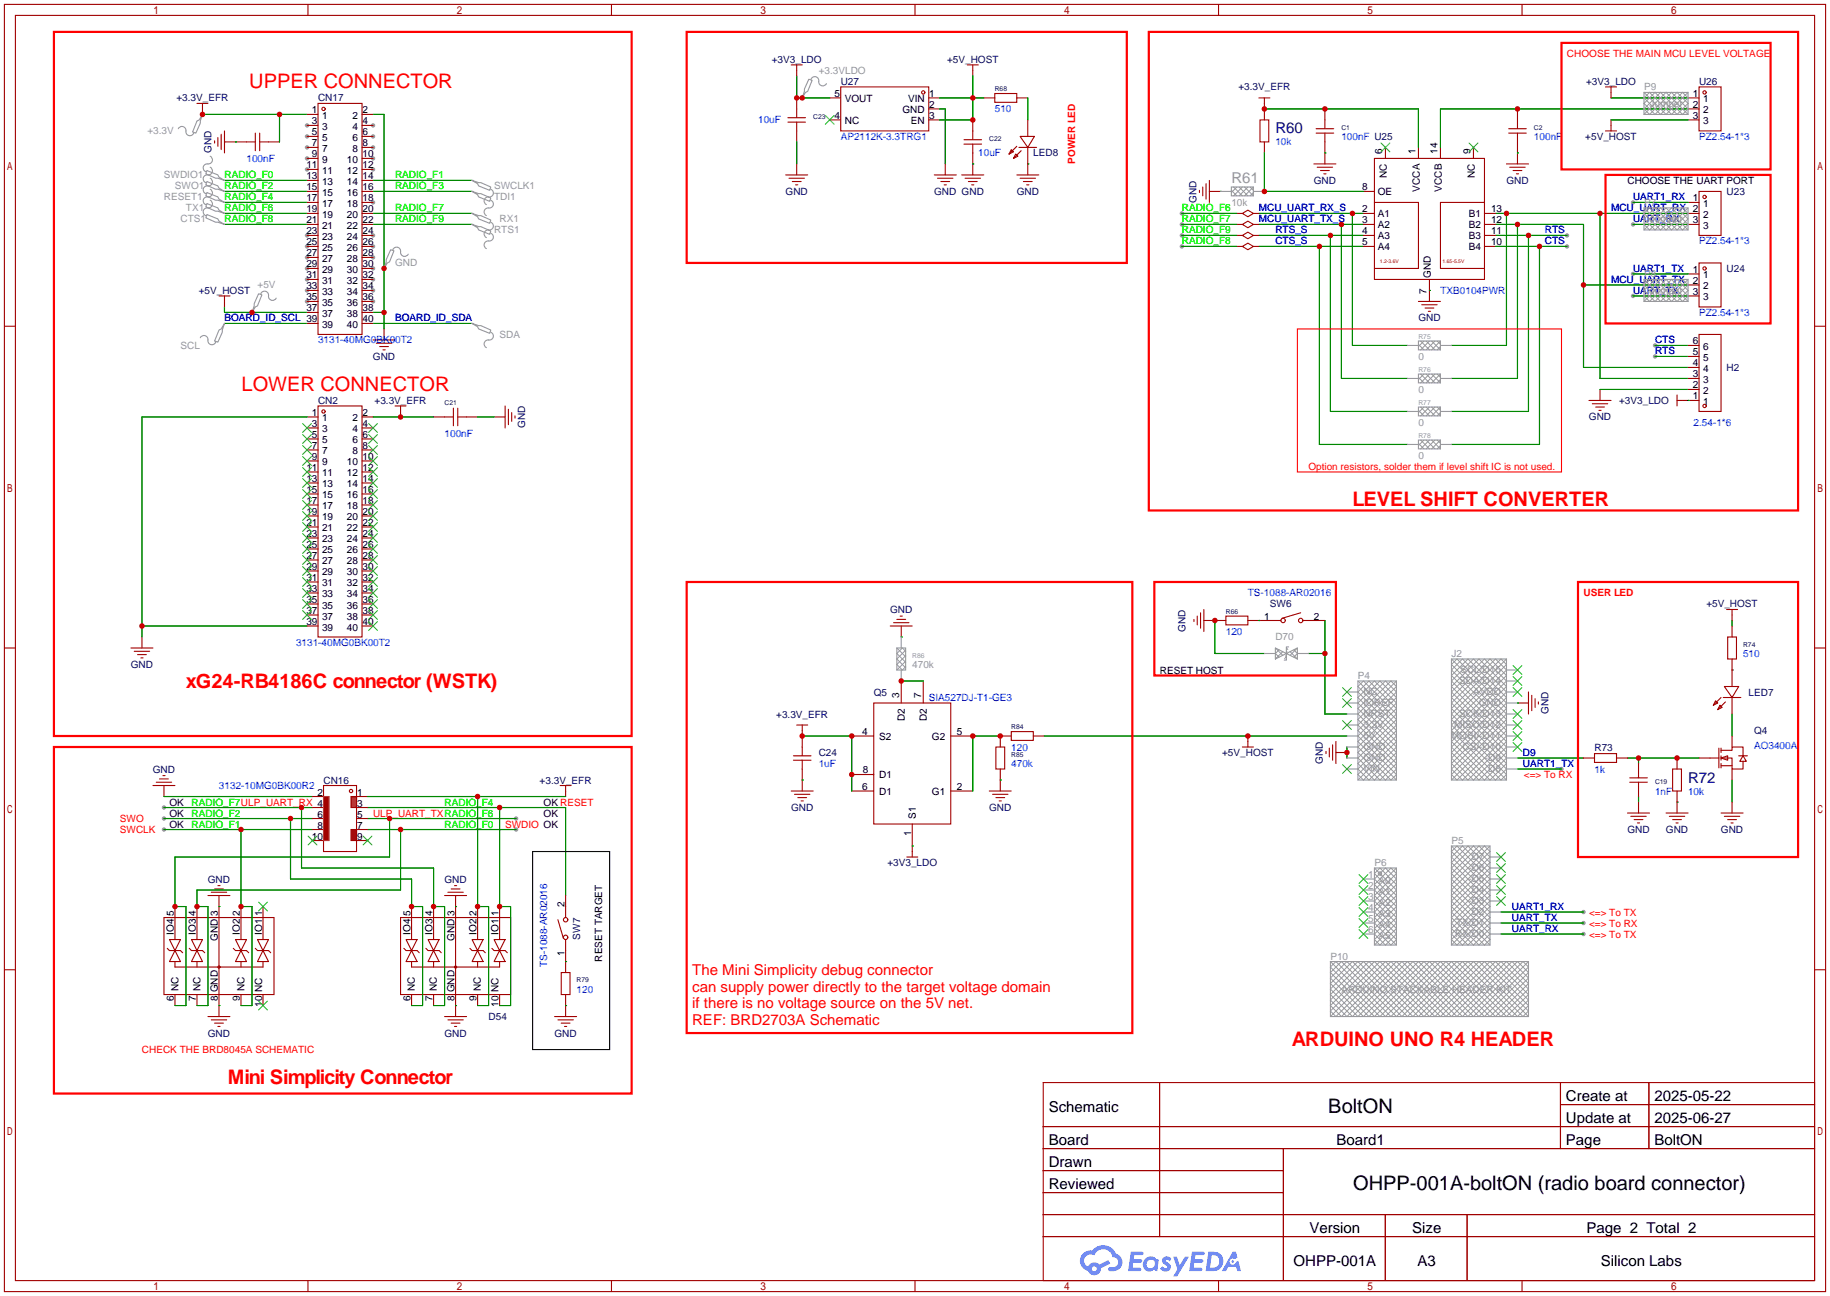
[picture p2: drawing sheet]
<svg xmlns="http://www.w3.org/2000/svg" width="422mm" height="299mm" viewBox="0 0 422 299" stroke-linecap="round" stroke-linejoin="round" font-family="sans-serif">
<defs><g id="words">
<g font-size="4.6" fill="#f00">
<text x="57.5" y="20.4">UPPER CONNECTOR</text>
<text x="55.8" y="90.3">LOWER CONNECTOR</text>
<text x="312.2" y="116.9">LEVEL SHIFT CONVERTER</text>
<text x="42.9" y="158.8">xG24-RB4186C connector (WSTK)</text>
<text x="298.2" y="241.4">ARDUINO UNO R4 HEADER</text>
<text x="52.6" y="250.3">Mini Simplicity Connector</text>
</g>
<g font-size="4.6">
<text x="306.6" y="257">BoltON</text>
<text x="312.4" y="274.8">OHPP-001A-boltON (radio board connector)</text>
</g>
<g font-size="3.5" fill="#000080">
<text x="294.4" y="30.8">R60</text>
<text x="389.6" y="180.7">R72</text>
</g>
<text font-size="3.5" fill="#999" x="284.2" y="42.2">R61</text>
<g font-size="3.5" fill="#f00">
<text x="159.8" y="225.1">The Mini Simplicity debug connector</text>
<text x="159.8" y="228.9">can supply power directly to the target voltage domain</text>
<text x="159.8" y="232.7">if there is no voltage source on the 5V net.</text>
<text x="159.8" y="236.5">REF: BRD2703A Schematic</text>
</g>
<g font-size="3.5">
<text x="242.1" y="256.7">Schematic</text>
<text x="361.5" y="254.2">Create at</text>
<text x="381.9" y="254.2">2025-05-22</text>
<text x="361.5" y="259.2">Update at</text>
<text x="381.9" y="259.2">2025-06-27</text>
<text x="242.1" y="264.3">Board</text>
<text x="242.1" y="269.4">Drawn</text>
<text x="308.5" y="264.3">Board1</text>
<text x="361.5" y="264.3">Page</text>
<text x="381.9" y="264.3">BoltON</text>
<text x="242.1" y="274.5">Reviewed</text>
<text x="302.3" y="284.6">Version</text>
<text x="326" y="284.6">Size</text>
<text x="366.2" y="284.6">Page 2 Total 2</text>
<text x="298.6" y="292.3">OHPP-001A</text>
<text x="327.2" y="292.3">A3</text>
<text x="369.5" y="292.3">Silicon Labs</text>
</g>
<g font-size="2.3" fill="#000080">
<text x="178.2" y="14.5">+3V3_LDO</text>
<text x="218.6" y="14.5">+5V_HOST</text>
<text x="40.7" y="23.4">+3.3V_EFR</text>
<text x="73.4" y="23.4">CN17</text>
<text x="194.1" y="19.6">U27</text>
<text x="285.8" y="20.9">+3.3V_EFR</text>
<text x="366.1" y="19.6">+3V3_LDO</text>
<text x="392.2" y="19.6">U26</text>
<text x="48.8" y="35.3" transform="rotate(-90 48.8 35.3)">GND</text>
<text x="365.9" y="32.3">+5V_HOST</text>
<text x="238.5" y="36.1">LED8</text>
<text x="181.3" y="45">GND</text>
<text x="215.6" y="45">GND GND</text>
<text x="234.7" y="45">GND</text>
<text x="276.1" y="46.8" transform="rotate(-90 276.1 46.8)">GND</text>
<text x="303.3" y="42.5">GND</text>
<text x="347.7" y="42.5">GND</text>
<text x="398.5" y="45">U23</text>
<text x="398.5" y="62.8">U24</text>
<text x="45.9" y="67.9">+5V_HOST</text>
<text x="327.4" y="74.2">GND</text>
<text x="86.1" y="83.1">GND</text>
<text x="398.5" y="85.6">H2</text>
<text x="73.4" y="93.3">CN2</text>
<text x="86.5" y="93.3">+3.3V_EFR</text>
<text x="373.7" y="93.3">+3V3_LDO</text>
<text x="121.2" y="98.8" transform="rotate(-90 121.2 98.8)">GND</text>
<text x="366.8" y="97.1">GND</text>
<text x="205.5" y="141.5">GND</text>
<text x="293.1" y="140.3">SW6</text>
<text x="393.9" y="140.3">+5V_HOST</text>
<text x="273.6" y="145.8" transform="rotate(-90 273.6 145.8)">GND</text>
<text x="30.2" y="154.2">GND</text>
<text x="201.7" y="160.6">Q5</text>
<text x="403.6" y="160.6">LED7</text>
<text x="179.2" y="165.7">+3.3V_EFR</text>
<text x="357.4" y="164.9" transform="rotate(-90 357.4 164.9)">GND</text>
<text x="368" y="173.3">R73</text>
<text x="404.9" y="169.5">Q4</text>
<text x="35.3" y="178.4">GND</text>
<text x="189" y="174.5">C24</text>
<text x="282.1" y="174.5">+5V_HOST</text>
<text x="305.4" y="176.3" transform="rotate(-90 305.4 176.3)">GND</text>
<text x="74.7" y="180.9">CN16</text>
<text x="124.6" y="180.9">+3.3V_EFR</text>
<text x="182.6" y="187.2">GND</text>
<text x="228.3" y="187.2">GND</text>
<text x="375.6" y="192.3">GND</text>
<text x="384.5" y="192.3">GND</text>
<text x="397.2" y="192.3">GND</text>
<text x="48" y="203.8">GND</text>
<text x="102.6" y="203.8">GND</text>
<text x="204.8" y="199.9">+3V3_LDO</text>
<text x="133.9" y="216.9" transform="rotate(-90 133.9 216.9)">SW7</text>
<text x="48" y="239.3">GND</text>
<text x="102.6" y="239.3">GND</text>
<text x="112.8" y="235.5">D54</text>
<text x="128" y="239.3">GND</text>
</g>
<g font-size="2.3" fill="#999">
<text x="189" y="17.1">+3.3VLDO</text>
<text x="379.5" y="20.9">P9</text>
<text x="380.7" y="24.7">Jumper</text>
<text x="34" y="31">+3.3V</text>
<text x="37.8" y="41.2">SWDIO1</text>
<text x="37.8" y="46.3">RESET1</text>
<text x="40.4" y="43.7">SWO1</text>
<text x="114" y="43.7">SWCLK1</text>
<text x="114" y="46.3">TDI1</text>
<text x="284.2" y="47.5">10k</text>
<text x="379.5" y="47.5">P7</text>
<text x="41.7" y="51.4">CTS1</text>
<text x="42.9" y="48.8">TX1</text>
<text x="114" y="53.9">RTS1</text>
<text x="115.3" y="51.4">RX1</text>
<text x="380.7" y="51.4">Jumper</text>
<text x="91.2" y="61.5">GND</text>
<text x="379.5" y="64.1">P8</text>
<text x="59.4" y="66.6">+5V</text>
<text x="380.7" y="67.9">Jumper</text>
<text x="41.7" y="80.6">SCL</text>
<text x="115.3" y="78">SDA</text>
<text x="327.4" y="83.1">0</text>
<text x="327.4" y="90.7">0</text>
<text x="327.4" y="98.3">0</text>
<text x="327.4" y="106">0</text>
<text x="294.4" y="147.9">D70</text>
<text x="210.6" y="154.2">470k</text>
<text x="335" y="151.7">J2</text>
<text x="337.1" y="155.5">SCL/D15</text>
<text x="313.4" y="156.8">P4</text>
<text x="314.7" y="160.6">NC</text>
<text x="336.8" y="158">SDA/D14</text>
<text x="340" y="160.6">AVDD</text>
<text x="314.7" y="163.1">IOREF</text>
<text x="314.7" y="165.6">NRST</text>
<text x="336.8" y="165.6">SCK/D13</text>
<text x="341.3" y="163.1">GND</text>
<text x="314.7" y="168.2">3.3V</text>
<text x="314.7" y="170.7">5V</text>
<text x="314.7" y="173.3">GND</text>
<text x="334.9" y="170.7">MOSI/-D11</text>
<text x="335.7" y="168.2">MISO/D12</text>
<text x="337.6" y="173.3">CS/-D10</text>
<text x="314.7" y="175.8">GND</text>
<text x="314.7" y="178.3">VIN</text>
<text x="342.7" y="175.8">-D9</text>
<text x="343.5" y="178.3">D8</text>
<text x="335" y="194.9">P5</text>
<text x="315.8" y="202.7">1</text>
<text x="317.2" y="199.9">P6</text>
<text x="318.2" y="204">A0</text>
<text x="338.9" y="201.2">-D6</text>
<text x="338.9" y="203.7">-D5</text>
<text x="339.7" y="198.7">D7</text>
<text x="315.8" y="205.3">2</text>
<text x="315.8" y="207.8">3</text>
<text x="318.2" y="206.5">A1</text>
<text x="318.2" y="209.1">A2</text>
<text x="338.9" y="208.8">-D3</text>
<text x="339.7" y="206.3">D4</text>
<text x="315.8" y="210.3">4</text>
<text x="315.8" y="212.9">5</text>
<text x="315.8" y="215.4">6</text>
<text x="318.2" y="211.6">A3</text>
<text x="318.2" y="214.1">A4</text>
<text x="336.1" y="213.9">TX/D1</text>
<text x="339.7" y="211.4">D2</text>
<text x="307.1" y="221.5">P10</text>
<text x="318.2" y="216.7">A5</text>
<text x="335.8" y="216.4">RX/D0</text>
<text x="309.6" y="229.2">ARDUINO STACKABLE HEADER KIT</text>
</g>
<g font-size="2.3" fill="#f00">
<text x="361.7" y="13.3">CHOOSE THE MAIN MCU LEVEL VOLTAGE</text>
<text x="248.2" y="37.8" transform="rotate(-90 248.2 37.8)">POWER LED</text>
<text x="302" y="108.5">Option resistors, solder them if level shift IC is not used.</text>
<text x="365.5" y="137.7">USER LED</text>
<text x="351.7" y="179.6">&lt;=&gt; To RX</text>
<text x="27.7" y="189.8">SWO</text>
<text x="86.1" y="188.5">ULP_UART_TXRADIO_F6</text>
<text x="116.6" y="191.1">SWDIO OK</text>
<text x="27.7" y="192.3">SWCLK</text>
<text x="366.8" y="213.9">&lt;=&gt; To RX</text>
<text x="366.8" y="211.4">&lt;=&gt; To TX</text>
<text x="366.8" y="216.5">&lt;=&gt; To TX</text>
<text x="32.8" y="243.1">CHECK THE BRD8045A SCHEMATIC</text>
</g>
<g font-size="2.3">
<text x="192.6" y="22.4">5</text>
<text x="195" y="23.6">VOUT</text>
<text x="209.6" y="23.6">VIN</text>
<text x="214.5" y="22.4">1</text>
<text x="390.8" y="22.4">1</text>
<text x="393.1" y="23.6">1</text>
<text x="72" y="28.7">3</text>
<text x="72" y="26.2">1</text>
<text x="74.3" y="30">3</text>
<text x="74.3" y="27.5">1</text>
<text x="81.3" y="27.5">2</text>
<text x="81.3" y="30">4</text>
<text x="83.7" y="26.2">2</text>
<text x="83.7" y="28.7">4</text>
<text x="192.6" y="27.5">4</text>
<text x="195" y="28.7">NC</text>
<text x="208.3" y="26.2">GND</text>
<text x="210.2" y="28.7">EN</text>
<text x="214.5" y="24.9">2</text>
<text x="214.5" y="27.5">3</text>
<text x="390.8" y="24.9">2</text>
<text x="390.8" y="27.5">3</text>
<text x="393.1" y="26.2">2</text>
<text x="393.1" y="28.7">3</text>
<text x="72" y="33.8">7</text>
<text x="72" y="31.3">5</text>
<text x="74.3" y="35.1">7</text>
<text x="74.3" y="32.5">5</text>
<text x="81.3" y="32.5">6</text>
<text x="81.3" y="35.1">8</text>
<text x="83.7" y="31.3">6</text>
<text x="83.7" y="33.8">8</text>
<text x="319.1" y="35.5" transform="rotate(-90 319.1 35.5)">6</text>
<text x="326.7" y="35.5" transform="rotate(-90 326.7 35.5)">1</text>
<text x="331.8" y="35.5" transform="rotate(-90 331.8 35.5)">14</text>
<text x="339.4" y="35.5" transform="rotate(-90 339.4 35.5)">9</text>
<text x="70.7" y="41.4">13</text>
<text x="70.7" y="38.9">11</text>
<text x="72" y="36.3">9</text>
<text x="74.3" y="40.2">11</text>
<text x="74.3" y="37.6">9</text>
<text x="80.1" y="37.6">10</text>
<text x="80.1" y="40.2">12</text>
<text x="83.7" y="36.3">10</text>
<text x="83.7" y="38.9">12</text>
<text x="83.7" y="41.4">14</text>
<text x="320.1" y="41.2" transform="rotate(-90 320.1 41.2)">NC</text>
<text x="340.4" y="41.2" transform="rotate(-90 340.4 41.2)">NC</text>
<text x="70.7" y="46.5">17</text>
<text x="70.7" y="44">15</text>
<text x="74.3" y="47.8">17</text>
<text x="74.3" y="45.2">15</text>
<text x="74.3" y="42.7">13</text>
<text x="80.1" y="42.7">14</text>
<text x="80.1" y="45.2">16</text>
<text x="80.1" y="47.8">18</text>
<text x="83.7" y="44">16</text>
<text x="83.7" y="46.5">18</text>
<text x="314.4" y="44">8</text>
<text x="318" y="45">OE</text>
<text x="327.7" y="44.2" transform="rotate(-90 327.7 44.2)">VCCA</text>
<text x="332.8" y="44.2" transform="rotate(-90 332.8 44.2)">VCCB</text>
<text x="375.7" y="42.5">CHOOSE THE UART PORT</text>
<text x="390.8" y="46.5">1</text>
<text x="393.1" y="47.8">1</text>
<text x="70.7" y="51.6">21</text>
<text x="70.7" y="49">19</text>
<text x="74.3" y="52.9">21</text>
<text x="74.3" y="50.3">19</text>
<text x="80.1" y="50.3">20</text>
<text x="80.1" y="52.9">22</text>
<text x="83.7" y="49">20</text>
<text x="83.7" y="51.6">22</text>
<text x="314.4" y="49">2</text>
<text x="314.4" y="51.6">3</text>
<text x="318" y="50.1">A1</text>
<text x="318" y="52.6">A2</text>
<text x="339.1" y="50.1">B1</text>
<text x="339.1" y="52.6">B2</text>
<text x="344.2" y="49">13</text>
<text x="344.2" y="51.6">12</text>
<text x="390.8" y="49">2</text>
<text x="390.8" y="51.6">3</text>
<text x="393.1" y="50.3">2</text>
<text x="393.1" y="52.9">3</text>
<text x="70.7" y="59.2">27</text>
<text x="70.7" y="56.7">25</text>
<text x="70.7" y="54.1">23</text>
<text x="74.3" y="57.9">25</text>
<text x="74.3" y="55.4">23</text>
<text x="80.1" y="55.4">24</text>
<text x="80.1" y="57.9">26</text>
<text x="83.7" y="54.1">24</text>
<text x="83.7" y="56.7">26</text>
<text x="83.7" y="59.2">28</text>
<text x="314.4" y="54.1">4</text>
<text x="314.4" y="56.7">5</text>
<text x="318" y="55.1">A3</text>
<text x="318" y="57.7">A4</text>
<text x="339.1" y="55.1">B3</text>
<text x="339.1" y="57.7">B4</text>
<text x="344.2" y="54.1">11</text>
<text x="344.2" y="56.7">10</text>
<text x="70.7" y="64.3">31</text>
<text x="70.7" y="61.7">29</text>
<text x="74.3" y="65.6">31</text>
<text x="74.3" y="63">29</text>
<text x="74.3" y="60.5">27</text>
<text x="80.1" y="60.5">28</text>
<text x="80.1" y="63">30</text>
<text x="80.1" y="65.6">32</text>
<text x="83.7" y="61.7">30</text>
<text x="83.7" y="64.3">32</text>
<text x="330.2" y="64.2" transform="rotate(-90 330.2 64.2)">GND</text>
<text x="390.8" y="63">1</text>
<text x="390.8" y="65.6">2</text>
<text x="393.1" y="64.3">1</text>
<text x="70.7" y="71.9">37</text>
<text x="70.7" y="69.4">35</text>
<text x="70.7" y="66.8">33</text>
<text x="74.3" y="70.6">35</text>
<text x="74.3" y="68.1">33</text>
<text x="80.1" y="68.1">34</text>
<text x="80.1" y="70.6">36</text>
<text x="83.7" y="66.8">34</text>
<text x="83.7" y="69.4">36</text>
<text x="83.7" y="71.9">38</text>
<text x="329.2" y="67.8" transform="rotate(-90 329.2 67.8)">7</text>
<text x="390.8" y="68.1">3</text>
<text x="393.1" y="66.8">2</text>
<text x="393.1" y="69.4">3</text>
<text x="74.3" y="75.7">39</text>
<text x="74.3" y="73.2">37</text>
<text x="80.1" y="73.2">38</text>
<text x="80.1" y="75.7">40</text>
<text x="83.7" y="74.4">40</text>
<text x="390.8" y="82.1">5</text>
<text x="390.8" y="79.5">6</text>
<text x="393.1" y="83.3">5</text>
<text x="393.1" y="80.8">6</text>
<text x="390.8" y="89.7">2</text>
<text x="390.8" y="87.1">3</text>
<text x="390.8" y="84.6">4</text>
<text x="393.1" y="88.4">3</text>
<text x="393.1" y="85.9">4</text>
<text x="390.8" y="92.2">1</text>
<text x="393.1" y="93.5">1</text>
<text x="393.1" y="91">2</text>
<text x="72" y="101.1">5</text>
<text x="72" y="98.6">3</text>
<text x="72" y="96">1</text>
<text x="74.3" y="99.8">3</text>
<text x="74.3" y="97.3">1</text>
<text x="81.3" y="97.3">2</text>
<text x="81.3" y="99.8">4</text>
<text x="83.7" y="96">2</text>
<text x="83.7" y="98.6">4</text>
<text x="83.7" y="101.1">6</text>
<text x="72" y="106.2">9</text>
<text x="72" y="103.7">7</text>
<text x="74.3" y="107.5">9</text>
<text x="74.3" y="104.9">7</text>
<text x="74.3" y="102.4">5</text>
<text x="80.1" y="107.5">10</text>
<text x="81.3" y="102.4">6</text>
<text x="81.3" y="104.9">8</text>
<text x="83.7" y="103.7">8</text>
<text x="83.7" y="106.2">10</text>
<text x="70.7" y="113.8">15</text>
<text x="70.7" y="111.3">13</text>
<text x="70.7" y="108.7">11</text>
<text x="74.3" y="112.5">13</text>
<text x="74.3" y="110">11</text>
<text x="80.1" y="110">12</text>
<text x="80.1" y="112.5">14</text>
<text x="83.7" y="108.7">12</text>
<text x="83.7" y="111.3">14</text>
<text x="83.7" y="113.8">16</text>
<text x="70.7" y="118.9">19</text>
<text x="70.7" y="116.4">17</text>
<text x="74.3" y="117.6">17</text>
<text x="74.3" y="115.1">15</text>
<text x="80.1" y="115.1">16</text>
<text x="80.1" y="117.6">18</text>
<text x="83.7" y="116.4">18</text>
<text x="83.7" y="118.9">20</text>
<text x="70.7" y="124">23</text>
<text x="70.7" y="121.4">21</text>
<text x="74.3" y="125.2">23</text>
<text x="74.3" y="122.7">21</text>
<text x="74.3" y="120.2">19</text>
<text x="80.1" y="120.2">20</text>
<text x="80.1" y="122.7">22</text>
<text x="80.1" y="125.2">24</text>
<text x="83.7" y="121.4">22</text>
<text x="83.7" y="124">24</text>
<text x="70.7" y="131.6">29</text>
<text x="70.7" y="129.1">27</text>
<text x="70.7" y="126.5">25</text>
<text x="74.3" y="130.3">27</text>
<text x="74.3" y="127.8">25</text>
<text x="80.1" y="127.8">26</text>
<text x="80.1" y="130.3">28</text>
<text x="83.7" y="126.5">26</text>
<text x="83.7" y="129.1">28</text>
<text x="83.7" y="131.6">30</text>
<text x="70.7" y="136.7">33</text>
<text x="70.7" y="134.1">31</text>
<text x="74.3" y="137.9">33</text>
<text x="74.3" y="135.4">31</text>
<text x="74.3" y="132.9">29</text>
<text x="80.1" y="132.9">30</text>
<text x="80.1" y="135.4">32</text>
<text x="80.1" y="137.9">34</text>
<text x="83.7" y="134.1">32</text>
<text x="83.7" y="136.7">34</text>
<text x="70.7" y="141.8">37</text>
<text x="70.7" y="139.2">35</text>
<text x="74.3" y="143">37</text>
<text x="74.3" y="140.5">35</text>
<text x="80.1" y="140.5">36</text>
<text x="80.1" y="143">38</text>
<text x="83.7" y="139.2">36</text>
<text x="83.7" y="141.8">38</text>
<text x="291.8" y="143">1</text>
<text x="303.3" y="143">2</text>
<text x="70.7" y="144.3">39</text>
<text x="74.3" y="145.6">39</text>
<text x="80.1" y="145.6">40</text>
<text x="83.7" y="144.3">40</text>
<text x="267.7" y="155.5">RESET HOST</text>
<text x="207.6" y="161" transform="rotate(-90 207.6 161)">3</text>
<text x="212.6" y="161" transform="rotate(-90 212.6 161)">7</text>
<text x="208.8" y="166.5" transform="rotate(-90 208.8 166.5)">D2</text>
<text x="213.9" y="166.5" transform="rotate(-90 213.9 166.5)">D2</text>
<text x="199" y="169.7">4</text>
<text x="202.9" y="170.7">S2</text>
<text x="215.1" y="170.7">G2</text>
<text x="220.9" y="169.7">5</text>
<text x="199.1" y="178.4">8</text>
<text x="202.9" y="179.6">D1</text>
<text x="39.1" y="186">OK</text>
<text x="73.3" y="183.7">2</text>
<text x="82.4" y="183.7">1</text>
<text x="125.5" y="186">OK RESET</text>
<text x="199" y="182.4">6</text>
<text x="202.9" y="183.4">D1</text>
<text x="215.1" y="183.4">G1</text>
<text x="220.9" y="182.4">2</text>
<text x="39.1" y="188.5">OK</text>
<text x="39.1" y="191.1">OK</text>
<text x="73.3" y="191.3">8</text>
<text x="73.3" y="188.7">6</text>
<text x="82.4" y="186.2">3</text>
<text x="82.4" y="188.7">5</text>
<text x="82.4" y="191.3">7</text>
<text x="125.5" y="188.5">OK</text>
<text x="211.4" y="189" transform="rotate(-90 211.4 189)">S1</text>
<text x="72" y="193.8">10</text>
<text x="82.4" y="193.8">9</text>
<text x="210.3" y="192.9" transform="rotate(-90 210.3 192.9)">1</text>
<text x="130.3" y="209.3" transform="rotate(-90 130.3 209.3)">2</text>
<text x="40.2" y="215.8" transform="rotate(-90 40.2 215.8)">IO4</text>
<text x="40.2" y="211.6" transform="rotate(-90 40.2 211.6)">5</text>
<text x="45.2" y="215.8" transform="rotate(-90 45.2 215.8)">IO3</text>
<text x="45.2" y="211.6" transform="rotate(-90 45.2 211.6)">4</text>
<text x="50.3" y="211.6" transform="rotate(-90 50.3 211.6)">3</text>
<text x="55.4" y="215.8" transform="rotate(-90 55.4 215.8)">IO2</text>
<text x="55.4" y="211.6" transform="rotate(-90 55.4 211.6)">2</text>
<text x="60.5" y="215.8" transform="rotate(-90 60.5 215.8)">IO1</text>
<text x="60.5" y="211.6" transform="rotate(-90 60.5 211.6)">1</text>
<text x="94.8" y="215.8" transform="rotate(-90 94.8 215.8)">IO4</text>
<text x="94.8" y="211.6" transform="rotate(-90 94.8 211.6)">5</text>
<text x="99.8" y="215.8" transform="rotate(-90 99.8 215.8)">IO3</text>
<text x="99.8" y="211.6" transform="rotate(-90 99.8 211.6)">4</text>
<text x="104.9" y="211.6" transform="rotate(-90 104.9 211.6)">3</text>
<text x="110" y="215.8" transform="rotate(-90 110 215.8)">IO2</text>
<text x="110" y="211.6" transform="rotate(-90 110 211.6)">2</text>
<text x="115.1" y="215.8" transform="rotate(-90 115.1 215.8)">IO1</text>
<text x="115.1" y="211.6" transform="rotate(-90 115.1 211.6)">1</text>
<text x="50.3" y="217.2" transform="rotate(-90 50.3 217.2)">GND</text>
<text x="104.9" y="217.2" transform="rotate(-90 104.9 217.2)">GND</text>
<text x="130.3" y="220.7" transform="rotate(-90 130.3 220.7)">1</text>
<text x="139" y="222" transform="rotate(-90 139 222)">RESET TARGET</text>
<text x="40.2" y="231.2" transform="rotate(-90 40.2 231.2)">6</text>
<text x="41.2" y="228.9" transform="rotate(-90 41.2 228.9)">NC</text>
<text x="45.2" y="231.2" transform="rotate(-90 45.2 231.2)">7</text>
<text x="46.3" y="228.9" transform="rotate(-90 46.3 228.9)">NC</text>
<text x="50.3" y="231.2" transform="rotate(-90 50.3 231.2)">8</text>
<text x="50.3" y="229.1" transform="rotate(-90 50.3 229.1)">GND</text>
<text x="55.4" y="231.2" transform="rotate(-90 55.4 231.2)">9</text>
<text x="56.4" y="228.9" transform="rotate(-90 56.4 228.9)">NC</text>
<text x="60.5" y="232.4" transform="rotate(-90 60.5 232.4)">10</text>
<text x="60.5" y="229.1" transform="rotate(-90 60.5 229.1)">NC</text>
<text x="94.8" y="231.2" transform="rotate(-90 94.8 231.2)">6</text>
<text x="95.8" y="228.9" transform="rotate(-90 95.8 228.9)">NC</text>
<text x="99.8" y="231.2" transform="rotate(-90 99.8 231.2)">7</text>
<text x="100.9" y="228.9" transform="rotate(-90 100.9 228.9)">NC</text>
<text x="104.9" y="231.2" transform="rotate(-90 104.9 231.2)">8</text>
<text x="104.9" y="229.1" transform="rotate(-90 104.9 229.1)">GND</text>
<text x="110" y="231.2" transform="rotate(-90 110 231.2)">9</text>
<text x="111" y="228.9" transform="rotate(-90 111 228.9)">NC</text>
<text x="115.1" y="232.4" transform="rotate(-90 115.1 232.4)">10</text>
<text x="115.1" y="229.1" transform="rotate(-90 115.1 229.1)">NC</text>
</g>
<g font-size="2.3" fill="#00f">
<text x="175" y="28.5">10uF</text>
<text x="229.6" y="26">510</text>
<text x="194.1" y="32.3">AP2112K-3.3TRG1</text>
<text x="294.4" y="33.6">10k</text>
<text x="309.6" y="32.3">100nF U25</text>
<text x="354.1" y="32.3">100nF</text>
<text x="392.2" y="32.3">PZ2.54-1*3</text>
<text x="56.9" y="37.4">100nF</text>
<text x="225.8" y="36.1">10uF</text>
<text x="376.9" y="46.3">UART1_RX</text>
<text x="290.6" y="48.8">MCU_UART_RX_S</text>
<text x="290.6" y="51.4">MCU_UART_TX_S</text>
<text x="294.4" y="53.9">RTS_S</text>
<text x="356.6" y="53.9">RTS</text>
<text x="371.9" y="48.8">MCU_UART_RX</text>
<text x="376.9" y="51.4">UART_RX</text>
<text x="294.4" y="56.4">CTS_S</text>
<text x="356.6" y="56.4">CTS</text>
<text x="392.2" y="56.4">PZ2.54-1*3</text>
<text x="371.9" y="65.3">MCU_UART_TX</text>
<text x="376.9" y="62.8">UART1_TX</text>
<text x="332.5" y="67.9">TXB0104PWR</text>
<text x="376.9" y="67.9">UART_TX</text>
<text x="51.8" y="74.2">BOARD_ID_SCL 39</text>
<text x="91.2" y="74.2">BOARD_ID_SDA</text>
<text x="392.2" y="72.9">PZ2.54-1*3</text>
<text x="73.4" y="79.3">3131-40MG0BK00T2</text>
<text x="382" y="81.8">RTS</text>
<text x="382" y="79.3">CTS</text>
<text x="102.6" y="100.9">100nF</text>
<text x="390.9" y="98.3">2.54-1*6</text>
<text x="288" y="137.7">TS-1088-AR02016</text>
<text x="68.3" y="149.1">3131-40MG0BK00T2</text>
<text x="283" y="146.6">120</text>
<text x="402.3" y="151.7">510</text>
<text x="214.4" y="161.8">SIA527DJ-T1-GE3</text>
<text x="233.4" y="173.3">120</text>
<text x="404.9" y="173">AO3400A</text>
<text x="189" y="177.1">1uF</text>
<text x="233.4" y="177.1">470k</text>
<text x="351.5" y="177.1">UART1_TX</text>
<text x="351.5" y="174.5">D9</text>
<text x="368" y="178.4">1k</text>
<text x="50.5" y="182.2">3132-10MG0BK00R2</text>
<text x="382" y="183.4">1nF</text>
<text x="389.6" y="183.4">10k</text>
<text x="349" y="215.2">UART_RX</text>
<text x="349" y="212.6">UART_TX</text>
<text x="349" y="210.1">UART1_RX</text>
<text x="126.3" y="223.3" transform="rotate(-90 126.3 223.3)">TS-1088-AR02016</text>
<text x="133.1" y="229.2">120</text>
</g>
<g font-size="2.3" fill="#0f0">
<text x="51.8" y="41.2">RADIO_F0</text>
<text x="91.2" y="41.2">RADIO_F1</text>
<text x="51.8" y="43.7">RADIO_F2</text>
<text x="51.8" y="46.3">RADIO_F4</text>
<text x="91.2" y="43.7">RADIO_F3</text>
<text x="51.8" y="48.8">RADIO_F6</text>
<text x="51.8" y="51.4">RADIO_F8</text>
<text x="91.2" y="48.8">RADIO_F7</text>
<text x="91.2" y="51.4">RADIO_F9</text>
<text x="272.8" y="48.8">RADIO_F6</text>
<text x="272.8" y="51.4">RADIO_F7</text>
<text x="272.8" y="53.9">RADIO_F9</text>
<text x="272.8" y="56.4">RADIO_F8</text>
<text x="44.2" y="186">RADIO_F7ULP_UART_RX 4</text>
<text x="102.6" y="186">RADIO_F4</text>
<text x="44.2" y="191.1">RADIO_F1</text>
<text x="44.2" y="188.5">RADIO_F2</text>
<text x="102.6" y="191.1">RADIO_F0</text>
</g>
<g font-size="1.6" fill="#000080">
<text x="229.6" y="21">R68</text>
<text x="187.7" y="27.4">C23</text>
<text x="309.6" y="29.9">C1</text>
<text x="354.1" y="29.9">C2</text>
<text x="228.3" y="32.5">C22</text>
<text x="102.6" y="93.4">C21</text>
<text x="283" y="141.7">R66</text>
<text x="402.3" y="149.3">R74</text>
<text x="233.4" y="168.3">R84</text>
<text x="233.4" y="174.7">R85</text>
<text x="382" y="181">C19</text>
<text x="133.1" y="226.8">R79</text>
</g>
<g font-size="1.6" fill="#999">
<text x="327.4" y="78.2">R75</text>
<text x="327.4" y="85.8">R76</text>
<text x="327.4" y="93.4">R77</text>
<text x="327.4" y="101">R78</text>
<text x="210.6" y="151.8">R86</text>
</g>
<g font-size="1.2" fill="#a00000">
<text x="318.5" y="60.7">1.2-3.6V</text>
<text x="333" y="60.7">1.65-5.5V</text>
</g>
</g></defs>
<g fill="#999">
<circle cx="86.1" cy="29" r=".51"/>
<circle cx="86.1" cy="31.5" r=".51"/>
<circle cx="70.9" cy="69.6" r=".51"/>
<circle cx="86.1" cy="34" r=".51"/>
<circle cx="70.9" cy="67.1" r=".51"/>
<circle cx="86.1" cy="36.6" r=".51"/>
<circle cx="70.9" cy="64.5" r=".51"/>
<circle cx="86.1" cy="39.1" r=".51"/>
<circle cx="70.9" cy="62" r=".51"/>
<circle cx="70.9" cy="59.4" r=".51"/>
<circle cx="70.9" cy="56.9" r=".51"/>
<circle cx="86.1" cy="46.7" r=".51"/>
<circle cx="70.9" cy="54.4" r=".51"/>
<circle cx="86.1" cy="54.4" r=".51"/>
<circle cx="86.1" cy="56.9" r=".51"/>
<circle cx="86.1" cy="59.4" r=".51"/>
<circle cx="86.1" cy="62" r=".51"/>
<circle cx="70.9" cy="39.1" r=".51"/>
<circle cx="86.1" cy="64.5" r=".51"/>
<circle cx="70.9" cy="36.6" r=".51"/>
<circle cx="86.1" cy="67.1" r=".51"/>
<circle cx="70.9" cy="34" r=".51"/>
<circle cx="86.1" cy="69.6" r=".51"/>
<circle cx="70.9" cy="31.5" r=".51"/>
<circle cx="70.9" cy="29" r=".51"/>
<circle cx="119.1" cy="189" r=".51"/>
<circle cx="37.8" cy="186.4" r=".51"/>
<circle cx="37.8" cy="191.5" r=".51"/>
<circle cx="119.1" cy="191.5" r=".51"/>
<circle cx="365.5" cy="215.6" r=".51"/>
<circle cx="365.5" cy="213.1" r=".51"/>
<circle cx="365.5" cy="210.6" r=".51"/>
<circle cx="360.4" cy="177.5" r=".51"/>
<circle cx="376.9" cy="46.7" r=".51"/>
<circle cx="376.9" cy="51.8" r=".51"/>
<circle cx="376.9" cy="68.3" r=".51"/>
<circle cx="376.9" cy="63.2" r=".51"/>
<circle cx="361.7" cy="54.4" r=".51"/>
<circle cx="272.8" cy="49.3" r=".51"/>
<circle cx="272.8" cy="51.8" r=".51"/>
<circle cx="272.8" cy="54.4" r=".51"/>
<circle cx="272.8" cy="56.9" r=".51"/>
<circle cx="361.7" cy="56.9" r=".51"/>
<circle cx="382" cy="82.3" r=".51"/>
<circle cx="382" cy="79.8" r=".51"/>
<circle cx="37.8" cy="189" r=".51"/>
</g>
<g fill="none" stroke="#a10000" stroke-width=".25">
<path d="M1 1h420.4v297.2h-420.4zM3.6 3.6h415.2v292.1h-415.2zM71.1 1v2.6M141.1 1v2.6M211.2 1v2.6M281.3 1v2.6M351.3 1v2.6M1 75.3h2.6M418.8 75.3h2.6M1 149.6h2.6M418.8 149.6h2.6M1 223.9h2.6"/>
<path d="M418.8 223.9h2.6M240.8 249.9h178v45.8h-178zM267.7 249.9v35.6M360.2 249.9v15.3M360.2 255h58.6M380.6 249.9v15.3M240.8 260.1h178M240.8 265.2h178M240.8 270.3h55.4M240.8 275.3h55.4M296.2 265.2v30.5M71.1 295.7v2.5"/>
<path d="M141.1 295.7v2.5M211.2 295.7v2.5M240.8 280.4h178M240.8 285.5h178M281.3 295.7v2.5M319.8 280.4v15.3M338.6 280.4v15.3M351.3 295.7v2.5"/>
</g>
<g fill="#5487ff">
<path d="M268.5 290.3a1.3 1.3 0 0 1 1.9 .3l-.4 .6a.54 .54 0 0 0-1-.2l.2 .2a1.28 1.28 0 0 1 .8 2 1.53 1.53 0 0 1-2.2-.3l.5-.6 .8 .5a.31 .31 0 0 0 .3-.3 .31 .31 0 0 0-.2-.3 1.12 1.12 0 0 1-.7-1.9z"/>
<path d="M270.8 290.2h.8l.7 1.9 1.2-1.9h.9l-2.7 4.5h-.9l1-1.7z"/>
<path d="M261 289h2.3a.46 .46 0 0 1 .5 .1 .46 .46 0 0 1 .1 .5l-.3 .2h-1.8l-.1 .9h1.6a.4 .4 0 0 1 .3 .4 .4 .4 0 0 1-.4 .4h-1.6l-.2 1.2h1.4a.46 .46 0 0 1 .5 .1 .46 .46 0 0 1 .1 .5l-.4 .2h-2.6z"/>
<path d="M275.1 289h2.3a.47 .47 0 0 1 .5 .1 .47 .47 0 0 1 .1 .5l-.3 .2h-1.8l-.1 .9h1.6a.4 .4 0 0 1 .4 .4 .4 .4 0 0 1-.5 .4h-1.6l-.2 1.2h1.4a.46 .46 0 0 1 .5 .1 .46 .46 0 0 1 .1 .5l-.4 .2h-2.6z"/>
<path d="M284.5 289h.8l.3 1.3-.6 .4a.75 .75 0 0 0-1.1 .3 .75 .75 0 0 0 .5 1 .75 .75 0 0 0 .9-.6l.5-.3 .6 2.4h-.8l-.3-1h-1.8l-.5 1h-1z"/>
<path d="M278.9 289l-.6 4.5h1.4a2.27 2.27 0 0 0 2.7-2.3 2.27 2.27 0 0 0-2.7-2.2zM279.7 289.8a1.5 1.5 0 0 1 1.8 1.5 1.5 1.5 0 0 1-1.9 1.4h-.3z"/>
<path d="M264.4 290.6a1.6 1.6 0 0 0-.4 2.3 1.6 1.6 0 0 0 2.3 .2l.8 .4 .3-2.5-.1-.3h-.5a1.58 1.58 0 0 0-2.4-.1zM265 291.1a.99 .99 0 0 1 1.6 .6 .99 .99 0 0 1-1.3 1.1 .98 .98 0 0 1-.3-1.7z"/>
<path d="M250 289.4a2.37 2.37 0 0 0 1.1 4 1.54 1.54 0 0 0 1.8 1 1.54 1.54 0 0 0 1.2-1.6l2.2-1.1-.5-.8-2.1 1.1a1.57 1.57 0 0 0-2.6 .4 1.5 1.5 0 0 1-.7-2.1 1.5 1.5 0 0 1 2.2-.5 2.23 2.23 0 0 1 2.3-1.4 2.23 2.23 0 0 1 1.9 1.8 1.16 1.16 0 0 1 1.3 1.1 1.16 1.16 0 0 1-1.1 1.3h-.7a.47 .47 0 0 0-.5 .3 .47 .47 0 0 0 .4 .6 2.14 2.14 0 0 0 2.7-1.4 2.14 2.14 0 0 0-1.3-2.7 3.2 3.2 0 0 0-5.5-.7l-1.1 .1zM252 292.9a.6 .6 0 0 1 1.2 0 .6 .6 0 0 1-1.2 0z"/>
<circle cx="284.6" cy="291.3" r=".28"/>
</g>
<g fill="none" stroke="#a10000" stroke-width=".25">
<path d="M182.6 15h2.6M183.9 15v2.5M223.3 15h2.5M224.5 15v2.5M45.5 23.9h2.5M46.7 23.9v2.5M49.5 32.5v.5M50.3 31.8v2M51.1 31v3.5M51.8 30.2v5.1M51.8 32.8h7.1M58.9 30.7v4.1"/>
<path d="M59.9 32.8h4.6M59.9 30.7v4.1M181.9 28.2h4M181.9 27.2h4M183.9 22.6v4.6M183.9 28.2v4.6M183.9 37.8v2.6M191.5 22.6h2.6M191.5 27.7h2.6M194.1 20.1h20.3v10.1h-20.3zM214.4 22.6h2.5M214.4 25.1h2.5"/>
<path d="M214.4 27.7h2.5M218.2 37.8v2.6M222.5 33.3h4.1M222.5 32.3h4.1M224.5 27.7v4.6M224.5 33.3v7.1M227.1 22.6h2.5M229.6 21.6h5.1v2h-5.1zM233.4 34.5l.5 .6-1 .5zM234.4 35.6l.5 .5-1 .5zM234.7 22.6h2.5M234.7 33.8l-1.8 1.8"/>
<path d="M235.2 34h4.1M235.5 31.5h3.3l-1.6 2.5zM235.7 34.8l-1.8 1.8M237.2 27.7v3.8M237.2 34v6.4M290.6 22.6h2.5M290.8 27.7h2.1v5.1h-2.1zM291.8 22.6v5.1M291.8 32.8v2.5M303.3 37.8h5.1M303.8 30.7h4M303.8 29.7h4"/>
<path d="M304 38.6h3.6M304.8 39.4h2M305.8 25.1v4.6M305.8 30.7v7.1M317.2 36.6h25.4v27.9h-25.4zM319.8 34v2.6M327.4 34v2.6M332.5 34v2.6M340.1 34v2.6M347.7 37.8h5.1M348.2 30.7h4.1M348.2 29.7h4.1"/>
<path d="M348.5 38.6h3.5M349.2 39.4h2.1M350.3 25.1v4.6M350.3 30.7v7.1M370.6 30.2h2.5M370.6 20.1h2.5M371.9 20.1v2.5M371.9 27.7v2.5M389.6 22.6h2.6M389.6 25.1h2.6M389.6 27.7h2.6M392.2 20.1h5.1v10.1h-5.1z"/>
<path d="M181.4 40.4h5M182.1 41.1h3.6M182.9 41.9h2M183.6 42.7h.5M215.6 40.4h5.1M216.4 41.1h3.6M217.2 41.9h2M217.9 42.7h.5M222 40.4h5.1M222.8 41.1h3.5M223.5 41.9h2.1M224.3 42.7h.5"/>
<path d="M234.7 40.4h5.1M235.5 41.1h3.5M236.2 41.9h2.1M237 42.7h.5M276.9 43.9v.6M277.6 43.2v2M278.4 42.4v3.6M279.1 44.2h2.6M279.1 41.7v5M285.5 49.3h1.3M285.5 51.8h1.3M285.5 54.4h1.3"/>
<path d="M285.5 56.9h1.3M286.8 49.3l1.2-.8 1.3 .8-1.3 .7zM286.8 51.8l1.2-.7 1.3 .7-1.3 .8zM286.8 54.4l1.2-.8 1.3 .8-1.3 .7zM286.8 56.9l1.2-.8 1.3 .8-1.3 .8zM289.3 49.3h1.3M289.3 51.8h1.3M289.3 54.4h1.3M289.3 56.9h1.3M305.6 40.1h.5M314.7 49.3h2.5M314.7 51.8h2.5"/>
<path d="M314.7 54.4h2.5M314.7 56.9h2.5M314.7 44.2h2.5M317.2 46.7h10.2v15.3h-10.2M342.6 46.7h-10.1v15.3h10.1M342.6 49.3h2.6M342.6 51.8h2.6M342.6 54.4h2.6M342.6 56.9h2.6M350 40.1h.5M389.6 46.7h2.6M389.6 49.3h2.6"/>
<path d="M389.6 51.8h2.6M392.2 44.2h5.1v10.2h-5.1zM50.5 68.3h2.6M51.8 68.3v2.6M86.1 78.5h5.1M86.9 79.2h3.5M88.6 75.9v2.6M327.4 69.6h5.1M328.2 70.4h3.5M328.9 71.1h2.1M329.7 71.9h.5M329.9 64.5v5.1"/>
<path d="M389.6 63.2h2.6M389.6 65.8h2.6M389.6 68.3h2.6M389.6 79.8h2.6M392.2 60.7h5.1v10.2h-5.1zM392.2 77.2h5.1v17.8h-5.1zM70.9 96.3h2.5M70.9 98.8h2.5M73.4 93.7h10.2v53.4h-10.2zM83.6 96.3h2.5M83.6 98.8h2.5M87.6 80h2.1"/>
<path d="M88.4 80.8h.5M91.2 93.7h2.5M92.5 93.7v2.6M100.1 96.3h4.5M104.6 94.2v4.1M105.7 96.3h4.5M105.7 94.2v4.1M114 96.3h2.6M116.6 93.7v5.1M117.3 94.5v3.5M118.1 95.2v2.1M118.9 96v.5"/>
<path d="M366.8 92.5h5.1M367.5 93.2h3.6M368.3 94h2M369.1 94.7h.5M369.3 89.9v2.6M389.6 92.5h2.6M389.6 89.9h2.6M389.6 87.4h2.6M389.6 84.8h2.6M389.6 82.3h2.6M70.9 101.3h2.5M70.9 103.9h2.5"/>
<path d="M70.9 106.4h2.5M70.9 109h2.5M70.9 111.5h2.5M70.9 114h2.5M70.9 116.6h2.5M70.9 119.1h2.5M83.6 101.3h2.5M83.6 103.9h2.5M83.6 106.4h2.5M83.6 109h2.5M83.6 111.5h2.5M83.6 114h2.5"/>
<path d="M83.6 116.6h2.5M83.6 119.1h2.5M70.9 139.4h2.5M70.9 136.9h2.5M70.9 134.4h2.5M70.9 131.8h2.5M70.9 129.3h2.5M70.9 126.7h2.5M70.9 124.2h2.5M70.9 121.7h2.5M83.6 139.4h2.5M83.6 136.9h2.5"/>
<path d="M83.6 134.4h2.5M83.6 131.8h2.5M83.6 129.3h2.5M83.6 126.7h2.5M83.6 124.2h2.5M83.6 121.7h2.5M30.2 149.6h5.1M31 150.4h3.5M31.7 151.1h2.1M32.5 151.9h.5M32.8 147.1v2.5M70.9 144.5h2.5"/>
<path d="M70.9 142h2.5M83.6 144.5h2.5M83.6 142h2.5M275.6 143v.5M276.4 142.2v2.1M277.1 141.5v3.5M277.9 143.3h5.1M277.9 140.7v5.1M283 142.2h5v2.1h-5zM288 143.3h7.7M300.2 141.5l-4.3 1.2M300.7 143.3h5.1"/>
<path d="M352.8 159.8v5M398 158.5h3.3l-1.5 2.5zM398.5 140.7h2.6M398.8 147.1h2v5h-2zM399.8 140.7v2.6M399.8 144.5v2.6M399.8 152.1v6.4M36.8 179.8h2.1M37.6 179.1h.5M286.8 172.5h2.5M288 169.9v2.6M306.1 173.5v.5"/>
<path d="M306.8 172.7v2.1M307.6 172v3.5M308.4 173.7h2.5M308.4 171.2v5.1M350.3 162.3h2.5M353.6 160.5v3.6M354.3 161.3v2M355.1 162.1v.5M365.5 175h2.5M368 174h5.1v2h-5.1zM373.1 175h2.6M376.2 179.6h4"/>
<path d="M378.2 176.3v3.3M386.1 177.5h2v5.1h-2zM387.1 175v2.5M392.2 175h4.5M396 161.8l.5 .5-1 .5zM396.7 172.7v4.6M397 162.8l.5 .5-1 .5zM397.3 175l1.5-.5v1zM397.3 173.2h2.5v-.7h2.5v2M397.3 175h2.5v2.5h2.5v-1.7M397.3 176.8h2.5M397.3 172.7v1"/>
<path d="M397.3 174.5v1M397.3 176.3v1M397.3 161l-1.8 1.8M397.8 161h4M398.3 162.1l-1.8 1.7M399.8 161v3.8M399.8 169.9v2.6M399.8 177.5v2.6M401.3 174.5h2.1M402.3 174.5l.8 1.3h-1.5zM35.3 181.4h5.1M36.1 180.6h3.5"/>
<path d="M37.8 181.4v2.5M72.1 183.9h2.6M72.1 194.1h2.6M72.1 186.4h2.6M72.1 191.5h2.6M72.1 189h2.6M74.7 181.4h7.6v15.2h-7.6zM82.3 183.9h2.5M82.3 194.1h2.5M82.3 186.4h2.5M82.3 191.5h2.5M82.3 189h2.5"/>
<path d="M375.7 187.7h5M376.2 180.6h4M376.4 188.5h3.6M377.2 189.2h2M378 190h.5M378.2 180.6v3.3M378.2 185.2v2.5M384.6 187.7h5M385.3 188.5h3.6M386.1 189.2h2M386.8 190h.5M387.1 182.6v5.1"/>
<path d="M397.3 187.7h5M398 188.5h3.6M398.8 189.2h2M399.5 190h.5M399.8 185.2v2.5M37.8 211.8h25.4v17.8h-25.4zM38.6 218.9l.5 .6h2.6l.5 .5M39.1 216.9h2.6l-1.3 2.6zM40.4 219.5l1.3 2.5h-2.6zM40.4 209.3v7.6M43.7 218.9l.5 .6h2.5l.5 .5M44.2 216.9h2.5l-1.2 2.6z"/>
<path d="M45.5 219.5l1.2 2.5h-2.5zM45.5 209.3v7.6M48 206.8h5.1M48.8 206h3.5M49.5 205.2h2.1M50.3 204.5h.5M50.5 206.8v27.9M53.8 218.9l.6 .6h2.5l.5 .5M54.4 216.9h2.5l-1.3 2.6zM55.6 219.5l1.3 2.5h-2.5zM55.6 209.3v7.6M58.9 218.9l.5 .6h2.6l.5 .5"/>
<path d="M59.4 216.9h2.6l-1.3 2.6zM60.7 219.5l1.3 2.5h-2.6zM60.7 209.3v7.6M92.5 211.8h25.4v17.8h-25.4zM93.2 218.9l.5 .6h2.6l.5 .5M93.7 216.9h2.6l-1.3 2.6zM95 219.5l1.3 2.5h-2.6zM95 209.3v7.6M98.3 218.9l.5 .6h2.5l.6 .5M98.8 216.9h2.5l-1.2 2.6zM100.1 219.5l1.2 2.5h-2.5zM100.1 209.3v7.6"/>
<path d="M102.6 206.8h5.1M103.4 206h3.5M104.1 205.2h2.1M104.9 204.5h.5M105.2 206.8v27.9M108.5 218.9l.5 .6h2.5l.5 .5M109 216.9h2.5l-1.3 2.6zM110.2 219.5l1.3 2.5h-2.5zM110.2 209.3v7.6M113.5 218.9l.5 .6h2.6l.5 .5M114 216.9h2.6l-1.3 2.6zM115.3 219.5l1.3 2.5h-2.6z"/>
<path d="M115.3 209.3v7.6M128.8 212.3l1.2 4.4M130.6 206.8v5M130.6 216.9v7.6M40.4 222v1.3h20.3v-1.3M40.4 229.6v2.6M45.5 222v1.3M45.5 229.6v2.6M48 234.7h5.1M48.8 235.5h3.5M49.5 236.2h2.1M50.3 237h.5"/>
<path d="M55.6 222v1.3M55.6 229.6v2.6M60.7 229.6v2.6M95 222v1.3h20.3v-1.3M95 229.6v2.6M100.1 222v1.3M100.1 229.6v2.6M102.6 234.7h5.1M103.4 235.5h3.5M104.1 236.2h2.1M104.9 237h.5M110.2 222v1.3"/>
<path d="M110.2 229.6v2.6M115.3 229.6v2.6M128 234.7h5.1M128.8 235.5h3.5M129.5 224.5h2.1v5.1h-2.1zM129.5 236.2h2.1M130.3 237h.5M130.6 229.6v5.1"/>
<circle cx="213.1" cy="21.3" r=".38"/>
<circle cx="393.4" cy="21.3" r=".38"/>
<circle cx="393.4" cy="45.5" r=".38"/>
<circle cx="393.4" cy="62" r=".38"/>
<circle cx="74.7" cy="95" r=".38"/>
<circle cx="393.4" cy="93.7" r=".38"/>
<circle cx="296.2" cy="143.3" r=".51"/>
<circle cx="300.2" cy="143.3" r=".51"/>
<circle cx="81" cy="182.6" r=".38"/>
<circle cx="130.6" cy="216.4" r=".51"/>
<circle cx="130.6" cy="212.3" r=".51"/>
<circle cx="50.5" cy="223.3" r=".25"/>
<circle cx="105.2" cy="223.3" r=".25"/>
</g>
<g fill="none" stroke="#3c3" stroke-width=".25">
<path d="M190.5 26.7l2 2M192.5 26.7l-2 2M318.8 33l2 2.1M320.8 33l-2 2.1M339.1 33l2 2.1M341.1 33l-2 2.1M69.8 97.8l2.1 2M71.9 97.8l-2.1 2M85.1 97.8l2 2M87.1 97.8l-2 2M69.8 102.9l2.1 2M69.8 105.4l2.1 2"/>
<path d="M69.8 118.1l2.1 2M69.8 108l2.1 2M69.8 115.6l2.1 2M69.8 113l2.1 2.1M69.8 110.5l2.1 2M69.8 100.3l2.1 2.1M71.9 113l-2.1 2.1M71.9 115.6l-2.1 2M71.9 118.1l-2.1 2M71.9 110.5l-2.1 2M71.9 108l-2.1 2M71.9 105.4l-2.1 2"/>
<path d="M71.9 102.9l-2.1 2M71.9 100.3l-2.1 2.1M85.1 100.3l2 2.1M85.1 102.9l2 2M85.1 105.4l2 2M85.1 108l2 2M85.1 110.5l2 2M85.1 113l2 2.1M85.1 115.6l2 2M85.1 118.1l2 2M87.1 100.3l-2 2.1M87.1 102.9l-2 2"/>
<path d="M87.1 105.4l-2 2M87.1 118.1l-2 2M87.1 108l-2 2M87.1 115.6l-2 2M87.1 110.5l-2 2M87.1 113l-2 2.1M69.8 138.4l2.1 2.1M69.8 135.9l2.1 2M69.8 133.3l2.1 2.1M69.8 130.8l2.1 2M69.8 128.3l2.1 2M69.8 125.7l2.1 2.1"/>
<path d="M69.8 123.2l2.1 2M69.8 120.6l2.1 2.1M71.9 138.4l-2.1 2.1M71.9 135.9l-2.1 2M71.9 120.6l-2.1 2.1M71.9 133.3l-2.1 2.1M71.9 123.2l-2.1 2M71.9 130.8l-2.1 2M71.9 125.7l-2.1 2.1M71.9 128.3l-2.1 2M85.1 138.4l2 2.1M85.1 135.9l2 2"/>
<path d="M85.1 120.6l2 2.1M85.1 133.3l2 2.1M85.1 123.2l2 2M85.1 125.7l2 2.1M85.1 128.3l2 2M85.1 130.8l2 2M87.1 125.7l-2 2.1M87.1 123.2l-2 2M87.1 120.6l-2 2.1M87.1 128.3l-2 2M87.1 130.8l-2 2M87.1 133.3l-2 2.1"/>
<path d="M87.1 135.9l-2 2M87.1 138.4l-2 2.1M69.8 141l2.1 2M71.9 141l-2.1 2M85.1 141l2 2M85.1 143.5l2 2M87.1 141l-2 2M87.1 143.5l-2 2M71.1 193l2.1 2.1M73.2 193l-2.1 2.1M83.8 193l2.1 2.1M85.9 193l-2.1 2.1"/>
<path d="M59.7 208.3l2 2M61.7 208.3l-2 2M59.7 231.1l2 2.1M61.7 231.1l-2 2.1"/>
</g>
<g fill="none" stroke="#008700" stroke-width=".25">
<path d="M183.9 17.5v5.1h7.6M224.5 17.5v10.2h-7.6M46.7 26.4h24.2M54.4 32.8h.1M64.5 26.4v6.4M86.1 26.4h2.5v49.5M183.9 32.8v5M216.9 25.1h1.3v12.7M216.9 22.6h10.2M224.5 37.8h.1M237.2 37.8h.1M291.8 35.3v8.9h22.9"/>
<path d="M291.8 25.1h35.6v8.9M305.8 35.3h.1M350.3 35.3h.1M371.9 22.6h17.7M371.9 27.7h17.7M389.6 25.1h-57.1v8.9M51.8 44.2h19.1M51.8 41.7h19.1M51.8 49.3h19.1M51.8 51.8h19.1M51.8 46.7h19.1M86.1 44.2h22.9"/>
<path d="M86.1 41.7h22.9M86.1 49.3h22.9M86.1 51.8h22.9M272.8 49.3h12.7M272.8 51.8h12.7M272.8 54.4h12.7M272.8 56.9h12.7M281.7 44.2h.1M290.6 49.3h24.1M290.6 51.8h24.1M290.6 54.4h24.1M290.6 56.9h24.1"/>
<path d="M304.5 56.9v45.7h20.4M307.1 54.4v40.6h17.8M309.6 51.8v35.6h15.3M312.2 49.3v30.5h12.7M345.2 49.3h44.4M345.2 51.8h20.3v33h24.1M345.2 54.4h16.5M345.2 56.9h16.5M347.7 49.3v30.5h-12.7M350.3 51.8v35.6h-15.3M352.8 54.4v40.6h-17.8M355.3 56.9v45.7h-20.3"/>
<path d="M369.3 49.3v38.1h20.3M376.9 51.8h12.7M376.9 46.7h12.7M51.8 74.7h19.1M51.8 70.9v1.2h19.1M86.1 74.7h22.9M86.1 72.1h2.5M329.9 67.1h.1M365.5 65.8h24.1M376.9 68.3h12.7M376.9 63.2h12.7M382 79.8h7.6"/>
<path d="M70.9 96.3h-38.1v50.8M86.1 96.3h14M110.2 96.3h3.8M369.3 89.9h20.3M382 82.3h7.6M32.8 144.5h38.1M280.4 143.3v7.6h11.4M290.6 143.3h.1M302 150.9h3.8M305.8 143.3v21.5h5.1M399.8 154.7h.1M399.8 143.3v1.2"/>
<path d="M241 169.9h69.9M310.9 172.5v2.5M350.3 162.3h.1M350.3 177.5h10.1M350.3 175h15.2M375.7 175h16.5M378.2 175v1.3M399.8 164.8v5.1M37.8 183.9h34.3M37.8 189h34.3M37.8 186.4h34.3M37.8 191.5h34.3"/>
<path d="M55.6 191.5v17.8h2.6v22.9h-2.6M67.1 189v13.9h27.9v6.4h2.5v22.9h-2.5M69.6 186.4v14h30.5v8.9h2.5v22.9h-2.5M84.8 189h34.3M84.8 186.4h45.8v20.4M84.8 191.5h34.3M89.9 189v8.9h-49.5v11.4h2.5v22.9h-2.5M92.5 191.5v14h-47v3.8h2.5v22.9h-2.5M115.3 186.4v22.9h2.6v22.9h-2.6M378.2 183.9v1.3M387.1 185.2h.1M399.8 180.1v5.1"/>
<path d="M50.5 209.3h.1M105.2 209.3h.1M346.5 215.6h19M346.5 213.1h19M346.5 210.6h19M50.5 232.2h.1M105.2 232.2h.1M130.6 222h.1M130.6 232.2h.1"/>
</g>
<path d="M12.4 7.4h133.4v162.5h-133.4zM265.2 7.4h149.8v110.5h-149.8zM360.4 9.9h48.3v29.2h-48.3zM370.6 40.4h38.1v34.3h-38.1zM266.4 134.4h42v21.6h-42zM364.2 134.4h50.8v63.5h-50.8zM12.4 172.5h133.4v80h-133.4z" fill="none" stroke="#f00" stroke-width=".51"/>
<path d="M299.5 75.9h60.9v33.1h-60.9z" fill="none" stroke="#f00" stroke-width=".25"/>
<path d="M122.9 196.6h17.8v45.7h-17.8z" fill="none" stroke="#000" stroke-width=".25"/>
<path d="M74.7 183.9h1.2v10.2h-1.2z" fill="#900" stroke="#906" stroke-width=".25"/>
<path d="M81 183.9h1.3v2.5h-1.3z" fill="#906" stroke="#a10000" stroke-width=".25"/>
<path d="M81 191.5h1.3v2.6h-1.3z" fill="#903" stroke="#a10000" stroke-width=".25"/>
<g fill="none" stroke="#a10000" stroke-width=".25">
<path d="M70.9 26.4h2.5M70.9 29h2.5M70.9 31.5h2.5M70.9 34h2.5M70.9 36.6h2.5M70.9 39.1h2.5M73.4 23.9h10.2v53.3h-10.2zM83.6 26.4h2.5M83.6 29h2.5M83.6 31.5h2.5M83.6 34h2.5M83.6 36.6h2.5"/>
<path d="M83.6 39.1h2.5M70.9 41.7h2.5M70.9 59.4h2.5M70.9 44.2h2.5M70.9 56.9h2.5M70.9 46.7h2.5M70.9 54.4h2.5M70.9 49.3h2.5M70.9 51.8h2.5M83.6 41.7h2.5M83.6 59.4h2.5M83.6 44.2h2.5"/>
<path d="M83.6 56.9h2.5M83.6 46.7h2.5M83.6 54.4h2.5M83.6 49.3h2.5M83.6 51.8h2.5M70.9 74.7h2.5M70.9 72.1h2.5M70.9 69.6h2.5M70.9 67.1h2.5M70.9 64.5h2.5M70.9 62h2.5M83.6 74.7h2.5"/>
<path d="M83.6 72.1h2.5M83.6 69.6h2.5M83.6 67.1h2.5M83.6 64.5h2.5M83.6 62h2.5M387.1 92.5h2.5M387.1 91.2v2.5M205.5 144.5h5.1M206.2 143.8h3.6M207 143h2M207.8 142.2h.5M208 144.5v2.6"/>
<path d="M208 157.2v5.1M213.1 157.2v5.1M183.1 174.5h4.1M183.1 175.5h4.1M183.9 167.4h2.5M185.2 167.4v7.1M185.2 175.5v7.1M196.6 169.9h5.1M196.6 178.8h5.1M201.7 162.3h17.8v27.9h-17.8zM219.5 169.9h5M229.9 172.5h2v5h-2z"/>
<path d="M230.9 177.5v5.1M233.4 168.9h5.1v2h-5.1zM233.4 169.9h-2.5v2.6M238.5 169.9h2.5M129.3 181.4h2.5M130.6 181.4v2.5M182.6 182.6h5.1M183.4 183.4h3.5M184.1 184.1h2.1M184.9 184.9h.5M196.6 182.6h5.1M209.3 197.9h2.5"/>
<path d="M210.6 190.2v7.7M219.5 182.6h5M228.3 182.6h5.1M229.1 183.4h3.6M229.9 184.1h2M230.6 184.9h.5"/>
<circle cx="74.7" cy="25.1" r=".38"/>
</g>
<path d="M237.2 22.6v5.1M389.6 92.5h.1M208 147.1h.1M208 157.2h5.1M185.2 169.9h11.4v12.7M230.9 169.9h-6.4v12.7M84.8 183.9h45.8M110.2 183.9v25.4h2.6v22.9h-2.6M185.2 180.1h.1M210.6 195.3h.1M230.9 180.1h.1" fill="none" stroke="#008700" stroke-width=".25"/>
<g fill="none" stroke="#999" stroke-width=".25">
<path d="M186.7 18.3l.8 .2-1.1 2.6-.5 .2-.7 1.3 .5-1.5v-.5zM187.2 18.3a.93 .93 0 0 1 1.1-.6 .93 .93 0 0 1 .7 1.1 .94 .94 0 0 0 .7 1 .94 .94 0 0 0 1.1-.5M41.1 29.7a.98 .98 0 0 1 1.3-.4 .98 .98 0 0 1 .5 1.3 .93 .93 0 0 0 .8 .7 .93 .93 0 0 0 1-.6M46.7 26.4l-.5 1.5v.5l-1 2.3-.8-.2 1.1-2.6 .5-.2zM46.7 26.4v.3M47.8 39.4l2.5 1 .2 .5 1.3 .8-1.5-.6h-.5l-2.3-1zM48.5 36.1a.98 .98 0 0 1 .4 1.3 .98 .98 0 0 1-1.2 .4 .93 .93 0 0 0-.8 .9 .93 .93 0 0 0 .6 .9M48.5 38.6a.98 .98 0 0 1 .4 1.3 .98 .98 0 0 1-1.2 .5 .93 .93 0 0 0-.8 .8 .93 .93 0 0 0 .6 1M185.2 22.4v.2M379.5 21.3h10.1v5.1h-10.1zM47.8 44.5l2.5 1 .2 .5 1.3 .7-1.5-.5h-.5l-2.3-1zM47.8 41.9l2.5 1 .2 .5 1.3 .8-1.5-.5h-.5l-2.3-1z"/>
<path d="M47.8 49.5l2.5 1 .2 .6 1.3 .7-1.5-.5h-.5l-2.3-1zM47.8 47l2.5 1 .2 .5 1.3 .8-1.5-.5h-.5l-2.3-1zM48.5 41.1a.98 .98 0 0 1 .4 1.3 .98 .98 0 0 1-1.2 .5 .93 .93 0 0 0-.8 .8 .93 .93 0 0 0 .6 1M48.5 46.2a.98 .98 0 0 1 .4 1.3 .98 .98 0 0 1-1.2 .5 .93 .93 0 0 0-.8 .8 .93 .93 0 0 0 .6 1M48.5 43.7a.98 .98 0 0 1 .4 1.3 .98 .98 0 0 1-1.2 .5 .93 .93 0 0 0-.8 .8 .93 .93 0 0 0 .6 .9M51.6 44.2h.2M51.6 46.7h.2M51.6 41.7h.2M51.6 49.3h.2M51.6 51.8h.2M90.2 57.7l.7 .2-1 2.6-.5 .2-.8 1.3 .6-1.5v-.6zM90.7 57.7a.93 .93 0 0 1 1.1-.6 .93 .93 0 0 1 .7 1.1 .94 .94 0 0 0 .6 1 .94 .94 0 0 0 1.1-.5"/>
<path d="M109 41.7l1.5 .5h.5l2.3 1-.3 .7-2.5-1-.3-.5zM109 44.2l1.5 .5h.5l2.3 1-.3 .8-2.5-1-.3-.5zM109 49.3l1.5 .5h.5l2.3 1-.3 .8-2.5-1.1-.3-.5zM109 51.8l1.5 .5h.5l2.3 1-.3 .8-2.5-1-.3-.5zM109 44.2h.2M109 41.7h.2M109 49.3h.2M109 51.8h.2M113.3 43.7a.93 .93 0 0 1 .5 1.1 .93 .93 0 0 1-1 .7 .94 .94 0 0 0-1 .6 .94 .94 0 0 0 .5 1.1M113.3 46.2a.93 .93 0 0 1 .5 1.2 .93 .93 0 0 1-1 .6 .94 .94 0 0 0-1 .7 .94 .94 0 0 0 .5 1.1M113.3 51.3a.93 .93 0 0 1 .5 1.1 .93 .93 0 0 1-1 .7 .94 .94 0 0 0-1 .7 .94 .94 0 0 0 .5 1.1M113.3 53.8a.93 .93 0 0 1 .5 1.2 .93 .93 0 0 1-1 .6 .94 .94 0 0 0-1 .7 .94 .94 0 0 0 .5 1.1"/>
<path d="M281.7 44.2h2.5M284.2 43.2h5.1v2h-5.1zM289.3 44.2h2.5M379.5 48h10.1v5.1h-10.1zM46.2 78a.98 .98 0 0 1 1.3-.4 .98 .98 0 0 1 .5 1.2 .93 .93 0 0 0 .8 .8 .93 .93 0 0 0 1-.6M51.8 74.7l-.5 1.5v.5l-1 2.3-.8-.3 1-2.5 .6-.3zM51.8 74.7v.2M58.2 71.9v.2M59.7 67.8l.8 .3-1.1 2.5-.5 .3-.7 1.2 .5-1.5v-.5zM60.2 67.8a.93 .93 0 0 1 1.1-.5 .93 .93 0 0 1 .7 1 .94 .94 0 0 0 .7 1 .94 .94 0 0 0 1.1-.5M88.6 61.7v.3M109 74.7l1.5 .5h.5l2.3 1-.3 .8-2.5-1.1-.3-.5z"/>
<path d="M109 74.7h.2M113.3 76.7a.93 .93 0 0 1 .5 1.1 .93 .93 0 0 1-1 .7 .94 .94 0 0 0-1 .7 .94 .94 0 0 0 .5 1.1M324.9 79.8h2.5M327.4 78.7h5.1v2.1h-5.1zM332.5 79.8h2.5M379.5 64.5h10.1v5.1h-10.1zM324.9 95h2.5M324.9 87.4h2.5M327.4 94h5.1v2h-5.1zM327.4 86.4h5.1v2h-5.1zM332.5 95h2.5M332.5 87.4h2.5"/>
<path d="M324.9 102.6h2.5M327.4 101.6h5.1v2h-5.1zM332.5 102.6h2.5M207 149.6h2v5.1h-2zM208 147.1v2.5M208 154.7v2.5M291.8 150.9h2.6M294.4 149.6l2.5 1.3-2.5 1.2zM296.9 150.9l2.6-1.3v2.5zM297.4 149.4h-.5v3h-.5M299.5 150.9h2.5M310.9 159.8h2.5"/>
<path d="M313.4 157.2h8.9v22.9h-8.9zM335 152.1h12.7v28h-12.7zM347.7 159.8h2.6M347.7 154.7h2.6M347.7 157.2h2.6M310.9 162.3h2.5M310.9 164.8h2.5M310.9 167.4h2.5M310.9 169.9h2.5M310.9 172.5h2.5M310.9 175h2.5M310.9 177.5h2.5"/>
<path d="M347.7 162.3h2.6M347.7 164.8h2.6M347.7 167.4h2.6M347.7 169.9h2.6M347.7 172.5h2.6M347.7 175h2.6M347.7 177.5h2.6M335 195.3h8.9v22.9h-8.9zM343.9 197.9h2.6M314.7 202.9h2.5M314.7 205.5h2.5M314.7 208h2.5"/>
<path d="M314.7 210.6h2.5M314.7 213.1h2.5M314.7 215.6h2.5M317.2 200.4h5.1v17.8h-5.1zM343.9 200.4h2.6M343.9 202.9h2.6M343.9 205.5h2.6M343.9 208h2.6M343.9 210.6h2.6M343.9 213.1h2.6M343.9 215.6h2.6M307.1 222h45.7v12.7h-45.7z"/>
<circle cx="318.5" cy="201.7" r=".38"/>
</g>
<g fill="none" stroke="#999" stroke-width=".23">
<path d="M379.5 22.6l1.2-1.3 5.1 5.1 3.8-3.8-1.2-1.3-5.1 5.1zM379.5 26.4l5.1-5.1 5 5.1M379.5 21.3l5.1 5.1 5-5.1M382 21.3l5.1 5.1 2.5-2.5-2.5-2.6-5.1 5.1-2.5-2.5zM383.3 21.3l5.1 5.1 1.2-1.3-3.8-3.8-5.1 5.1-1.2-1.3zM284.2 43.9l1.3 1.3M284.7 43.2l2.1 2M285.5 43.2l-1.3 1.3M286 43.2l2 2M286.8 43.2l-2.1 2M287.3 43.2l2 2M288 43.2l-2 2"/>
<path d="M288.5 43.2l.8 .7M289.3 43.2l-2 2M289.3 44.5l-.8 .7M379.5 53.1l5.1-5.1 5 5.1M379.5 48l5.1 5.1 5-5.1M380.7 48l-1.2 1.3 3.8 3.8 5.1-5.1 1.2 1.3-3.8 3.8zM382 48l-2.5 2.5 2.5 2.6 5.1-5.1 2.5 2.5-2.5 2.6zM383.3 48l-3.8 3.8 1.2 1.3 5.1-5.1 3.8 3.8-1.2 1.3zM327.4 79.5l1.3 1.3M327.9 78.7l2 2.1M328.7 78.7l-1.3 1.3M329.2 78.7l2 2.1"/>
<path d="M329.9 78.7l-2 2.1M330.5 78.7l2 2.1M331.2 78.7l-2 2.1M331.7 78.7l.8 .8M332.5 78.7l-2 2.1M379.5 69.6l5.1-5.1 5 5.1M379.5 64.5l5.1 5.1 5-5.1M380.7 64.5l-1.2 1.3 3.8 3.8 5.1-5.1 1.2 1.3-3.8 3.8zM382 64.5l5.1 5.1 2.5-2.5-2.5-2.6-5.1 5.1-2.5-2.5zM383.3 64.5l5.1 5.1 1.2-1.3-3.8-3.8-5.1 5.1-1.2-1.3zM327.4 94.7l1.3 1.3M327.4 87.1l1.3 1.3"/>
<path d="M327.9 94l2 2M327.9 86.4l2 2M328.7 94l-1.3 1.2M328.7 86.4l-1.3 1.2M329.2 94l2 2M329.2 86.4l2 2M329.9 94l-2 2M329.9 86.4l-2 2M330.5 94l2 2M330.5 86.4l2 2M331.2 94l-2 2M331.2 86.4l-2 2"/>
<path d="M331.7 94l.8 .7M331.7 86.4l.8 .7M332.5 94l-2 2M332.5 95.2l-.8 .8M332.5 86.4l-2 2M332.5 87.6l-.8 .8M332.5 80l-.8 .8M327.4 102.4l1.3 1.2M327.9 101.6l2 2M328.7 101.6l-1.3 1.3M329.2 101.6l2 2M329.9 101.6l-2 2"/>
<path d="M330.5 101.6l2 2M331.2 101.6l-2 2M331.7 101.6l.8 .8M332.5 101.6l-2 2M332.5 102.9l-.8 .7M207 149.6l2 2M209 150.4l-.7-.8-1.3 1.3 2 2M209 150.1l-2 2 2 2.1M209 151.4l-2 2 1.3 1.3 .7-.8M209 152.7l-2 2M294.4 149.6l1.7 1.7M295.2 150l-.8 .9 .8 .8"/>
<path d="M296.1 150.5l-1.7 1.6M296.7 151.4l.2 .2-.4 .4M296.9 149.6l.3 .3M297.1 150.5l-.2 .1M297.8 150.5l1.7 1.6M298.6 150l.9 .9-.9 .8M299.5 149.6l-1.7 1.7M313.4 157.2l8.9 8.9-8.9 8.9 5.1 5.1 3.8-3.8-8.9-8.9 8.9-8.9-1.2-1.3-7.7 7.6 8.9 8.9-6.3 6.4-2.6-2.6 8.9-8.8-8.9-8.9 2.6-2.6 6.3 6.4-8.9 8.9 7.7 7.6 1.2-1.3-8.9-8.9 8.9-8.9-3.8-3.8-5.1 5.1 8.9 8.9-8.9 8.9M322.3 157.2l-8.9 8.9 8.9 8.9-5.1 5.1-3.8-3.8 8.9-8.9-8.9-8.9 1.3-1.3 7.6 7.6-8.9 8.9 6.4 6.4 2.5-2.6-8.9-8.8 8.9-8.9-2.5-2.6-6.4 6.4 8.9 8.9-7.6 7.6-1.3-1.3 8.9-8.9-8.9-8.9 3.8-3.8 5.1 5.1-8.9 8.9 8.9 8.9M335 153.4l1.3-1.3 11.4 11.5-12.7 12.7 3.8 3.8 8.9-8.9-12.7-12.7 6.4-6.4 6.3 6.4-12.7 12.7 8.9 8.9 3.8-3.8-12.7-12.7 11.5-11.5 1.2 1.3-12.7 12.7 12.7 12.7-1.2 1.3-11.5-11.4 12.7-12.7-3.8-3.9-8.9 8.9 12.7 12.7-6.3 6.4-6.4-6.4 12.7-12.7-8.9-8.9-3.8 3.9 12.7 12.7-11.4 11.4-1.3-1.3 12.7-12.7zM335 152.1l12.7 12.7-12.7 12.7 2.6 2.6 10.1-10.2-12.7-12.7 5.1-5.1 7.6 7.7-12.7 12.7 7.6 7.6 5.1-5.1-12.7-12.7 10.2-10.2 2.5 2.6-12.7 12.7 12.7 12.7M347.7 152.1l-12.7 12.7 12.7 12.7-2.5 2.6-10.2-10.2 12.7-12.7-5.1-5.1-7.6 7.7 12.7 12.7-7.6 7.6-5.1-5.1 12.7-12.7-10.1-10.2-2.6 2.6 12.7 12.7-12.7 12.7"/>
<path d="M335 195.3l8.9 8.9-8.9 8.9 5.1 5.1 3.8-3.8-8.9-8.9 8.9-8.9-1.3-1.3-7.6 7.6 8.9 8.9-6.3 6.4-2.6-2.6 8.9-8.8-8.9-8.9 2.6-2.6 6.3 6.4-8.9 8.9 7.6 7.6 1.3-1.3-8.9-8.9 8.9-8.9-3.8-3.8-5.1 5.1 8.9 8.9-8.9 8.9M343.9 195.3l-8.9 8.9 8.9 8.9-5.1 5.1-3.8-3.8 8.9-8.9-8.9-8.9 1.3-1.3 7.6 7.6-8.9 8.9 6.4 6.4 2.5-2.6-8.9-8.8 8.9-8.9-2.5-2.6-6.4 6.4 8.9 8.9-7.6 7.6-1.3-1.3 8.9-8.9-8.9-8.9 3.8-3.8 5.1 5.1-8.9 8.9 8.9 8.9M317.2 200.4l5.1 5.1-5.1 5.1 5.1 5-2.5 2.6-2.6-2.6 5.1-5-5.1-5.1 5.1-5.1M317.2 218.2l5.1-5.1-5.1-5.1 5.1-5.1-2.5-2.5-2.6 2.5 5.1 5.1-5.1 5.1 5.1 5.1M318.5 200.4l-1.3 1.3 5.1 5.1-5.1 5 5.1 5.1-1.2 1.3-3.9-3.8 5.1-5.1-5.1-5.1 3.9-3.8 1.2 1.3-5.1 5.1 5.1 5-5.1 5.1 1.3 1.3 3.8-3.8-5.1-5.1 5.1-5.1zM318.7 201.3l.2 .2M318.9 201.8l-.2 .2M307.1 234.7l12.7-12.7 12.7 12.7 12.7-12.7 7.6 7.6-5.1 5.1-12.7-12.7-12.7 12.7-12.7-12.7-2.5 2.5 10.1 10.2 12.7-12.7 12.7 12.7 10.2-10.2-2.5-2.5-12.7 12.7-12.7-12.7-12.7 12.7-5.1-5.1 7.6-7.6 12.7 12.7 12.7-12.7 12.7 12.7M307.1 223.3l11.4 11.4 12.7-12.7 12.7 12.7 8.9-8.9-3.8-3.8-12.7 12.7-12.7-12.7-12.7 12.7-3.8-3.8 8.9-8.9 12.7 12.7 12.7-12.7 11.4 11.4-1.3 1.3-12.7-12.7-12.7 12.7-12.7-12.7-6.3 6.3 6.3 6.4 12.7-12.7 12.7 12.7 12.7-12.7 1.3 1.3-11.4 11.4-12.7-12.7-12.7 12.7-8.9-8.9 3.8-3.8 12.7 12.7 12.7-12.7 12.7 12.7 3.8-3.8-8.9-8.9-12.7 12.7-12.7-12.7-11.4 11.4 1.3 1.3 12.7-12.7 12.7 12.7 12.7-12.7 6.3 6.3-6.3 6.4-12.7-12.7-12.7 12.7-12.7-12.7zM307.1 222l12.7 12.7 12.7-12.7 12.7 12.7 7.6-7.6-5.1-5.1-12.7 12.7-12.7-12.7-12.7 12.7-2.5-2.5 10.1-10.2 12.7 12.7 12.7-12.7 10.2 10.2-2.5 2.5-12.7-12.7-12.7 12.7-12.7-12.7-5.1 5.1 7.6 7.6 12.7-12.7 12.7 12.7 12.7-12.7"/>
</g>
<g fill="none" stroke="#3c3" stroke-width=".25">
<path d="M309.9 158.7l2 2.1M311.9 158.7l-2 2.1M349.2 153.7l2.1 2M349.2 156.2l2.1 2M349.2 158.7l2.1 2.1M351.3 153.7l-2.1 2M351.3 156.2l-2.1 2M351.3 158.7l-2.1 2.1M309.9 161.3l2 2M309.9 166.4l2 2M309.9 176.5l2 2.1M311.9 161.3l-2 2"/>
<path d="M311.9 166.4l-2 2M311.9 176.5l-2 2.1M349.2 163.8l2.1 2.1M349.2 166.4l2.1 2M349.2 168.9l2.1 2M349.2 171.4l2.1 2.1M351.3 163.8l-2.1 2.1M351.3 166.4l-2.1 2M351.3 168.9l-2.1 2M351.3 171.4l-2.1 2.1M345.4 196.8l2.1 2.1M345.4 199.4l2.1 2"/>
<path d="M347.5 196.8l-2.1 2.1M347.5 199.4l-2.1 2M313.7 201.9l2 2.1M313.7 204.5l2 2M313.7 207l2 2M313.7 209.5l2 2.1M313.7 212.1l2 2M313.7 214.6l2 2.1M315.7 204.5l-2 2M315.7 207l-2 2M315.7 201.9l-2 2.1M315.7 209.5l-2 2.1"/>
<path d="M315.7 212.1l-2 2M315.7 214.6l-2 2.1M345.4 201.9l2.1 2.1M345.4 204.5l2.1 2M345.4 207l2.1 2M347.5 201.9l-2.1 2.1M347.5 204.5l-2.1 2M347.5 207l-2.1 2"/>
</g>
<path d="M158.5 7.4h101.6v53.3h-101.6zM158.5 134.4h102.9v104.1h-102.9z" fill="none" stroke="#f00" stroke-width=".51"/>
<g fill="#c00">
<circle cx="58.2" cy="72.1" r=".63"/>
<circle cx="88.6" cy="72.1" r=".63"/>
<circle cx="88.6" cy="62" r=".63"/>
<circle cx="92.5" cy="96.3" r=".63"/>
<circle cx="32.8" cy="144.5" r=".63"/>
<circle cx="89.9" cy="189" r=".63"/>
<circle cx="40.4" cy="209.3" r=".63"/>
<circle cx="100.1" cy="209.3" r=".63"/>
<circle cx="69.6" cy="186.4" r=".63"/>
<circle cx="55.6" cy="191.5" r=".63"/>
<circle cx="55.6" cy="209.3" r=".63"/>
<circle cx="45.5" cy="209.3" r=".63"/>
<circle cx="92.5" cy="191.5" r=".63"/>
<circle cx="288" cy="169.9" r=".63"/>
<circle cx="310.9" cy="173.7" r=".63"/>
<circle cx="369.3" cy="49.3" r=".63"/>
<circle cx="347.7" cy="49.3" r=".63"/>
<circle cx="365.5" cy="65.8" r=".63"/>
<circle cx="350.3" cy="51.8" r=".63"/>
<circle cx="352.8" cy="54.4" r=".63"/>
<circle cx="312.2" cy="49.3" r=".63"/>
<circle cx="309.6" cy="51.8" r=".63"/>
<circle cx="307.1" cy="54.4" r=".63"/>
<circle cx="304.5" cy="56.9" r=".63"/>
<circle cx="305.8" cy="25.1" r=".63"/>
<circle cx="291.8" cy="25.1" r=".63"/>
<circle cx="350.3" cy="25.1" r=".63"/>
<circle cx="291.8" cy="44.2" r=".63"/>
<circle cx="355.3" cy="56.9" r=".63"/>
<circle cx="305.8" cy="150.9" r=".63"/>
<circle cx="387.1" cy="175" r=".63"/>
<circle cx="378.2" cy="175" r=".63"/>
<circle cx="95" cy="209.3" r=".63"/>
<circle cx="67.1" cy="189" r=".63"/>
<circle cx="115.3" cy="186.4" r=".63"/>
<circle cx="115.3" cy="209.3" r=".63"/>
<circle cx="280.4" cy="143.3" r=".63"/>
<circle cx="64.5" cy="26.4" r=".63"/>
<circle cx="46.7" cy="26.4" r=".63"/>
<circle cx="224.5" cy="22.6" r=".63"/>
<circle cx="224.5" cy="27.7" r=".63"/>
<circle cx="183.9" cy="22.6" r=".63"/>
<circle cx="185.2" cy="22.6" r=".63"/>
<circle cx="208" cy="157.2" r=".63"/>
<circle cx="196.6" cy="178.8" r=".63"/>
<circle cx="196.6" cy="169.9" r=".63"/>
<circle cx="185.2" cy="169.9" r=".63"/>
<circle cx="110.2" cy="183.9" r=".63"/>
<circle cx="110.2" cy="209.3" r=".63"/>
<circle cx="224.5" cy="169.9" r=".63"/>
<circle cx="230.9" cy="169.9" r=".63"/>
</g>
<use href="#words"/>
</svg>
